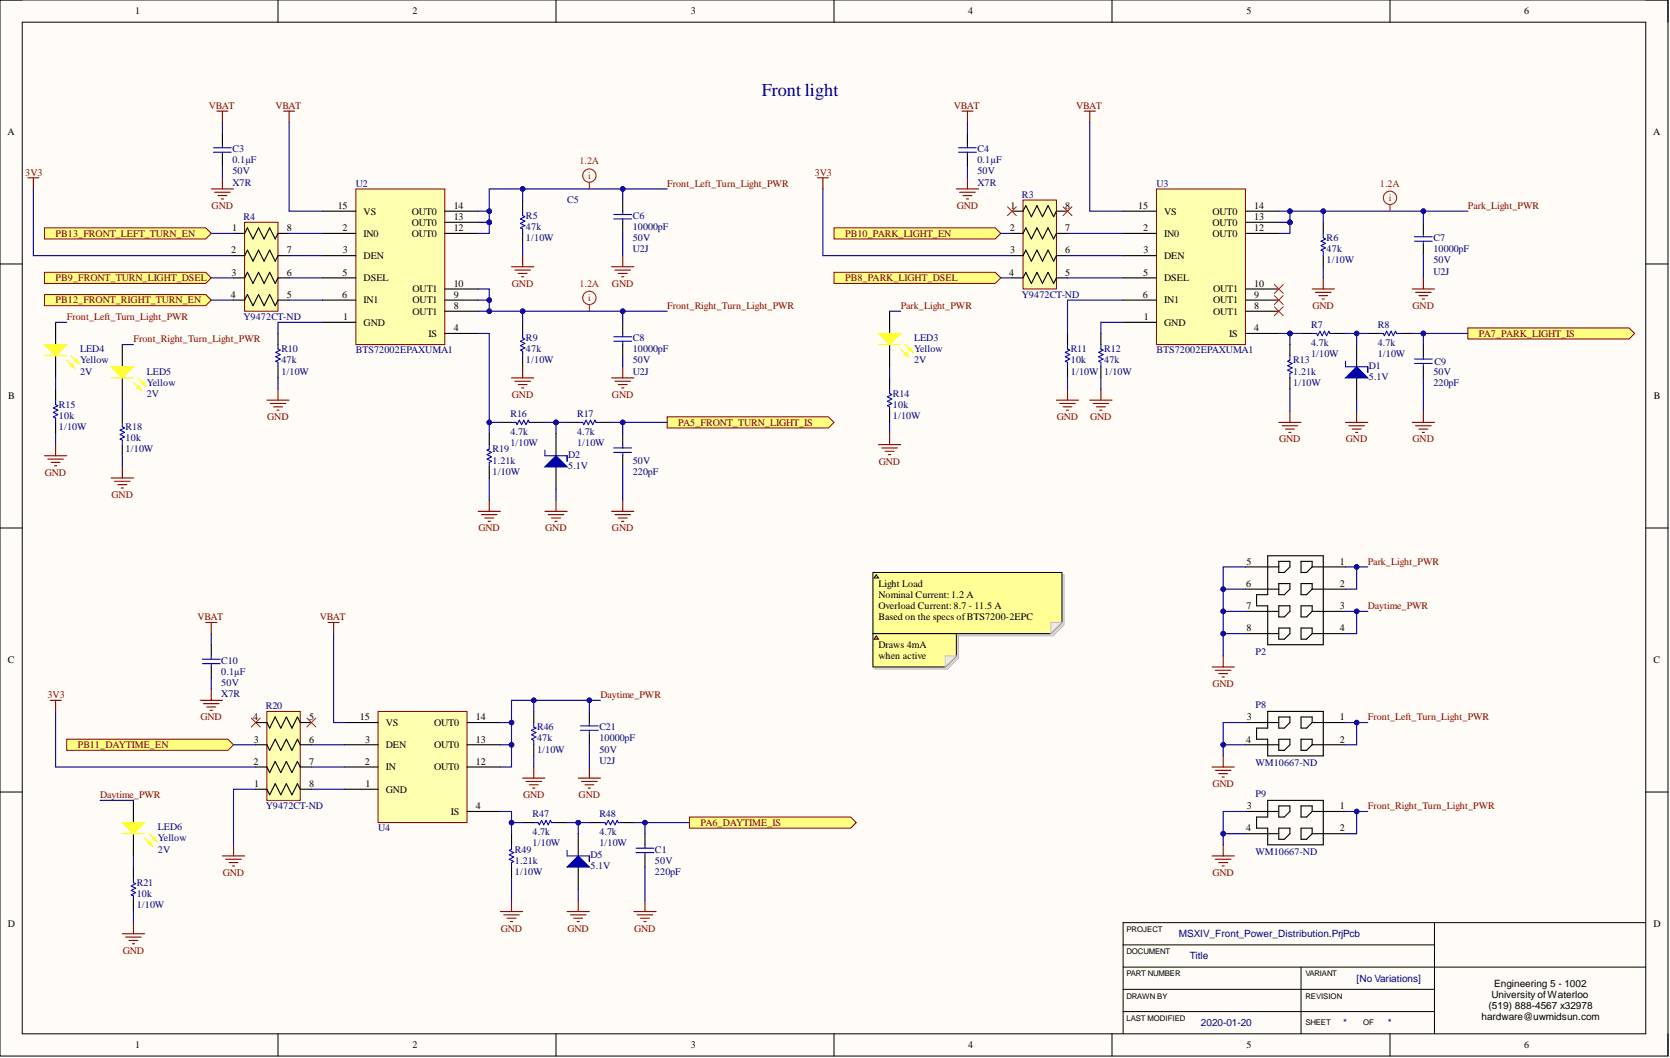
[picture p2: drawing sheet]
<svg xmlns="http://www.w3.org/2000/svg" width="381mm" height="241mm" viewBox="0 0 381 241" stroke-linecap="round" stroke-linejoin="round" font-family="sans-serif">
<defs><g id="words">
<text font-size="4.1" fill="#000080" x="173.8" y="21.9">Front light</text>
<g font-size="2.3">
<text x="30.9" y="3.3">1</text>
<text x="94.1" y="3.3">2</text>
<text x="157.6" y="3.3">3</text>
<text x="220.9" y="3.3">4</text>
<text x="284.4" y="3.3">5</text>
<text x="347.7" y="3.3">6</text>
<text x="1.7" y="30.8">A</text>
<text x="377.2" y="30.8">A</text>
<text x="77" y="47.7">15</text>
<text x="103.5" y="47.7">14</text>
<text x="230.5" y="47.7">1</text>
<text x="243" y="47.7">8</text>
<text x="259.7" y="47.7">15</text>
<text x="286.2" y="47.7">14</text>
<text x="52.9" y="52.7">1</text>
<text x="65.5" y="52.7">8</text>
<text x="78.1" y="52.7">2</text>
<text x="83" y="54">IN0</text>
<text x="83" y="48.9">VS</text>
<text x="94" y="54">OUT0</text>
<text x="94" y="51.5">OUT0</text>
<text x="94" y="48.9">OUT0</text>
<text x="103.5" y="52.7">12</text>
<text x="103.5" y="50.2">13</text>
<text x="230.4" y="52.7">2</text>
<text x="243" y="52.7">7</text>
<text x="260.8" y="52.7">2</text>
<text x="265.6" y="54">IN0</text>
<text x="265.6" y="48.9">VS</text>
<text x="276.6" y="54">OUT0</text>
<text x="276.6" y="51.5">OUT0</text>
<text x="276.6" y="48.9">OUT0</text>
<text x="286.2" y="52.7">12</text>
<text x="286.2" y="50.2">13</text>
<text x="52.8" y="57.8">2</text>
<text x="65.5" y="57.8">7</text>
<text x="78.2" y="57.8">3</text>
<text x="83" y="59.1">DEN</text>
<text x="230.4" y="57.8">3</text>
<text x="243" y="57.8">6</text>
<text x="260.9" y="57.8">3</text>
<text x="265.6" y="59.1">DEN</text>
<text x="52.9" y="62.9">3</text>
<text x="65.5" y="62.9">6</text>
<text x="78.1" y="62.9">5</text>
<text x="83" y="64.1">DSEL</text>
<text x="103.5" y="65.4">10</text>
<text x="230.3" y="62.9">4</text>
<text x="243" y="62.9">5</text>
<text x="260.8" y="62.9">5</text>
<text x="265.6" y="64.1">DSEL</text>
<text x="286.2" y="65.4">10</text>
<text x="52.7" y="67.9">4</text>
<text x="65.5" y="67.9">5</text>
<text x="78.1" y="67.9">6</text>
<text x="83" y="69.2">IN1</text>
<text x="94.1" y="71.7">OUT1</text>
<text x="94.1" y="69.2">OUT1</text>
<text x="94.1" y="66.7">OUT1</text>
<text x="103.5" y="70.5">8</text>
<text x="103.5" y="67.9">9</text>
<text x="260.7" y="67.9">6</text>
<text x="265.6" y="69.2">IN1</text>
<text x="276.8" y="71.7">OUT1</text>
<text x="276.8" y="69.2">OUT1</text>
<text x="276.8" y="66.7">OUT1</text>
<text x="286.2" y="70.5">8</text>
<text x="286.2" y="67.9">9</text>
<text x="78.3" y="73">1</text>
<text x="83" y="74.3">GND</text>
<text x="97.8" y="76.8">IS</text>
<text x="103.5" y="75.5">4</text>
<text x="261" y="73">1</text>
<text x="265.6" y="74.3">GND</text>
<text x="280.4" y="76.8">IS</text>
<text x="286.2" y="75.5">4</text>
<text x="1.9" y="91.1">B</text>
<text x="377.3" y="91.1">B</text>
<text x="284.4" y="128.8">5</text>
<text x="305.7" y="128.8">1</text>
<text x="200.4" y="133.9">Light Load</text>
<text x="200.4" y="136.4">Nominal Current:1.2 A</text>
<text x="284.3" y="133.9">6</text>
<text x="305.7" y="133.9">2</text>
<text x="200.4" y="138.9">Overload Current:8.7 - 11.5 A</text>
<text x="200.4" y="141.5">Based on the specs ofBTS7200-2EPC</text>
<text x="284.4" y="138.9">7</text>
<text x="305.7" y="138.9">3</text>
<text x="200.4" y="147.8">Draws 4mA</text>
<text x="284.4" y="144">8</text>
<text x="305.7" y="144">4</text>
<text x="1.8" y="151.3">C</text>
<text x="200.4" y="150.3">when active</text>
<text x="377.2" y="151.3">C</text>
<text x="57.8" y="164.3">4</text>
<text x="70.5" y="164.3">5</text>
<text x="82.1" y="164.3">15</text>
<text x="88" y="165.6">VS</text>
<text x="99" y="165.6">OUT0</text>
<text x="108.6" y="164.3">14</text>
<text x="284.5" y="164.3">3</text>
<text x="305.7" y="164.3">1</text>
<text x="57.9" y="169.4">3</text>
<text x="70.5" y="169.4">6</text>
<text x="83.3" y="169.4">3</text>
<text x="88" y="170.6">DEN</text>
<text x="99" y="170.6">OUT0</text>
<text x="108.6" y="169.4">13</text>
<text x="284.3" y="169.4">4</text>
<text x="305.7" y="169.4">2</text>
<text x="57.8" y="174.4">2</text>
<text x="58" y="179.5">1</text>
<text x="70.5" y="179.5">8</text>
<text x="70.5" y="174.4">7</text>
<text x="83.2" y="174.4">2</text>
<text x="83.4" y="179.5">1</text>
<text x="88" y="175.7">IN</text>
<text x="99" y="175.7">OUT0</text>
<text x="108.6" y="174.4">12</text>
<text x="88" y="180.8">GND</text>
<text x="102.8" y="185.8">IS</text>
<text x="108.6" y="184.6">4</text>
<text x="284.5" y="184.6">3</text>
<text x="305.7" y="184.6">1</text>
<text x="284.3" y="189.6">4</text>
<text x="305.7" y="189.6">2</text>
<text x="1.8" y="211.5">D</text>
<text x="377.2" y="211.5">D</text>
<text x="340.3" y="227.7">University of Waterloo</text>
<text x="340.9" y="225.1">Engineering 5 - 1002</text>
<text x="338" y="232.7">hardware@uwmidsun.com</text>
<text x="339.6" y="230.2">(519) 888-4567 x32978</text>
<text x="30.9" y="239.1">1</text>
<text x="94.1" y="239.1">2</text>
<text x="157.6" y="239.1">3</text>
<text x="220.9" y="239.1">4</text>
<text x="284.4" y="239.1">5</text>
<text x="347.7" y="239.1">6</text>
</g>
<g font-size="2.3" fill="#800000">
<text x="47.6" y="24.8">VBAT</text>
<text x="62.8" y="24.8">VBAT</text>
<text x="217.6" y="24.8">VBAT</text>
<text x="245.5" y="24.8">VBAT</text>
<text x="5.8" y="40">3V3</text>
<text x="185.9" y="40">3V3</text>
<text x="48.3" y="47.7">GND</text>
<text x="152.2" y="42.6">Front_Left_Turn_Light_PWR</text>
<text x="218.3" y="47.7">GND</text>
<text x="334.9" y="47.7">Park_Light_PWR</text>
<text x="12.7" y="54">PB13_FRONT_LEFT_TURN_EN</text>
<text x="192.8" y="54">PB10_PARK_LIGHT_EN</text>
<text x="12.7" y="64.1">PB9_FRONT_TURN_LIGHT_DSEL</text>
<text x="116.8" y="65.4">GND</text>
<text x="139.6" y="65.4">GND</text>
<text x="192.8" y="64.1">PB8_PARK_LIGHT_DSEL</text>
<text x="12.7" y="69.2">PB12_FRONT_RIGHT_TURN_EN</text>
<text x="152.2" y="70.5">Front_Right_Turn_Light_PWR</text>
<text x="205.5" y="70.5">Park_Light_PWR</text>
<text x="299.4" y="70.5">GND</text>
<text x="322.3" y="70.5">GND</text>
<text x="15.2" y="73">Front_Left_Turn_Light_PWR</text>
<text x="337.4" y="76.8">PA7_PARK_LIGHT_IS</text>
<text x="30.4" y="78.1">Front_Right_Turn_Light_PWR</text>
<text x="61" y="95.8">GND</text>
<text x="116.8" y="90.8">GND</text>
<text x="139.6" y="90.8">GND</text>
<text x="241.1" y="95.8">GND</text>
<text x="248.7" y="95.8">GND</text>
<text x="154.8" y="97.1">PA5_FRONT_TURN_LIGHT_IS</text>
<text x="291.8" y="100.9">GND</text>
<text x="307.1" y="100.9">GND</text>
<text x="322.3" y="100.9">GND</text>
<text x="200.5" y="106">GND</text>
<text x="10.2" y="108.5">GND</text>
<text x="25.5" y="113.6">GND</text>
<text x="109.2" y="121.2">GND</text>
<text x="124.4" y="121.2">GND</text>
<text x="139.6" y="121.2">GND</text>
<text x="312" y="128.8">Park_Light_PWR</text>
<text x="45.1" y="141.5">VBAT</text>
<text x="73" y="141.5">VBAT</text>
<text x="312" y="138.9">Daytime_PWR</text>
<text x="10.8" y="159.2">3V3</text>
<text x="137" y="159.2">Daytime_PWR</text>
<text x="276.6" y="156.7">GND</text>
<text x="45.7" y="164.3">GND</text>
<text x="312" y="164.3">Front_Left_Turn_Light_PWR</text>
<text x="17.8" y="170.6">PB11_DAYTIME_EN</text>
<text x="276.6" y="179.5">GND</text>
<text x="22.8" y="182">Daytime_PWR</text>
<text x="119.3" y="182">GND</text>
<text x="132" y="182">GND</text>
<text x="312" y="184.6">Front_Right_Turn_Light_PWR</text>
<text x="159.8" y="188.4">PA6_DAYTIME_IS</text>
<text x="50.8" y="199.8">GND</text>
<text x="276.6" y="199.8">GND</text>
<text x="114.2" y="212.5">GND</text>
<text x="129.5" y="212.5">GND</text>
<text x="144.7" y="212.5">GND</text>
<text x="28" y="217.5">GND</text>
</g>
<g font-size="2.3" fill="#000080">
<text x="53" y="34.7">C3</text>
<text x="223" y="34.7">C4</text>
<text x="53" y="37.3">0.1µF</text>
<text x="53" y="39.8">50V</text>
<text x="223" y="37.3">0.1µF</text>
<text x="223" y="39.8">50V</text>
<text x="53" y="42.3">X7R</text>
<text x="81.2" y="42.6">U2</text>
<text x="129.4" y="46.4">C5</text>
<text x="223" y="42.3">X7R</text>
<text x="233.1" y="45.1">R3</text>
<text x="263.8" y="42.6">U3</text>
<text x="55.6" y="50.2">R4</text>
<text x="120" y="52.5">47k</text>
<text x="120" y="49.9">R5</text>
<text x="144.4" y="52.5">10000pF</text>
<text x="144.4" y="49.9">C6</text>
<text x="120" y="55">1/10W</text>
<text x="144.4" y="55">50V</text>
<text x="144.4" y="57.5">U2J</text>
<text x="302.7" y="57.5">47k</text>
<text x="302.7" y="55">R6</text>
<text x="327" y="57.5">10000pF</text>
<text x="327" y="55">C7</text>
<text x="302.7" y="60.1">1/10W</text>
<text x="327" y="60.1">50V</text>
<text x="327" y="62.6">U2J</text>
<text x="233.1" y="67.9">Y9472CT-ND</text>
<text x="55.6" y="73">Y9472CT-ND</text>
<text x="120" y="77.8">R9</text>
<text x="144.4" y="77.8">C8</text>
<text x="208.5" y="77.8">LED3</text>
<text x="299.1" y="74.8">R7</text>
<text x="314.3" y="74.8">R8</text>
<text x="18.3" y="82.9">Yellow</text>
<text x="18.3" y="80.4">LED4</text>
<text x="64.2" y="82.9">47k</text>
<text x="64.2" y="80.4">R10</text>
<text x="81.2" y="80.6">BTS72002EPAXUMA1</text>
<text x="120" y="80.4">47k</text>
<text x="120" y="82.9">1/10W</text>
<text x="144.4" y="80.4">10000pF</text>
<text x="144.4" y="82.9">50V</text>
<text x="208.5" y="80.4">Yellow</text>
<text x="208.5" y="82.9">2V</text>
<text x="244.3" y="82.9">10k</text>
<text x="244.3" y="80.4">R11</text>
<text x="251.9" y="82.9">47k</text>
<text x="251.9" y="80.4">R12</text>
<text x="263.8" y="80.6">BTS72002EPAXUMA1</text>
<text x="295" y="82.9">R13</text>
<text x="299.1" y="78.8">4.7k</text>
<text x="299.1" y="81.4">1/10W</text>
<text x="314.3" y="78.8">4.7k</text>
<text x="314.3" y="81.4">1/10W</text>
<text x="327.3" y="83.2">C9</text>
<text x="18.3" y="85.4">2V</text>
<text x="33.5" y="88">Yellow</text>
<text x="33.5" y="85.4">LED5</text>
<text x="64.2" y="85.4">1/10W</text>
<text x="144.4" y="85.4">U2J</text>
<text x="244.3" y="85.4">1/10W</text>
<text x="251.9" y="85.4">1/10W</text>
<text x="295" y="85.4">1.21k</text>
<text x="295" y="88">1/10W</text>
<text x="312.3" y="86.7">5.1V</text>
<text x="312.3" y="84.2">D1</text>
<text x="327" y="85.4">50V</text>
<text x="327" y="88">220pF</text>
<text x="13.4" y="95.6">10k</text>
<text x="13.4" y="93">R15</text>
<text x="33.5" y="90.5">2V</text>
<text x="116.4" y="95.1">R16</text>
<text x="131.7" y="95.1">R17</text>
<text x="203.7" y="93">10k</text>
<text x="203.7" y="95.6">1/10W</text>
<text x="203.7" y="90.5">R14</text>
<text x="13.4" y="98.1">1/10W</text>
<text x="28.7" y="100.6">10k</text>
<text x="28.7" y="98.1">R18</text>
<text x="116.4" y="99.1">4.7k</text>
<text x="116.4" y="101.7">1/10W</text>
<text x="131.7" y="99.1">4.7k</text>
<text x="131.7" y="101.7">1/10W</text>
<text x="28.7" y="103.2">1/10W</text>
<text x="112.4" y="105.7">1.21k</text>
<text x="112.4" y="103.2">R19</text>
<text x="129.6" y="107">5.1V</text>
<text x="129.6" y="104.4">D2</text>
<text x="144.4" y="105.7">50V</text>
<text x="112.4" y="108.3">1/10W</text>
<text x="144.4" y="108.3">220pF</text>
<text x="286.4" y="149.3">P2</text>
<text x="50.5" y="153.9">0.1µF</text>
<text x="50.5" y="151.4">C10</text>
<text x="50.5" y="156.4">50V</text>
<text x="50.5" y="159">X7R</text>
<text x="60.6" y="161.7">R20</text>
<text x="286.4" y="161.5">P8</text>
<text x="122.5" y="166.6">R46</text>
<text x="136.7" y="166.6">C21</text>
<text x="122.5" y="169.1">47k</text>
<text x="122.5" y="171.6">1/10W</text>
<text x="136.7" y="169.1">10000pF</text>
<text x="136.7" y="171.6">50V</text>
<text x="136.7" y="174.2">U2J</text>
<text x="286.4" y="174.7">WM10667-ND</text>
<text x="60.6" y="184.6">Y9472CT-ND</text>
<text x="286.4" y="181.8">P9</text>
<text x="36" y="191.9">Yellow</text>
<text x="36" y="189.4">LED6</text>
<text x="86.3" y="189.6">U4</text>
<text x="121.5" y="190.4">4.7k</text>
<text x="121.5" y="186.3">R47</text>
<text x="136.7" y="190.4">4.7k</text>
<text x="136.7" y="186.3">R48</text>
<text x="36" y="194.5">2V</text>
<text x="117.5" y="197">1.21k</text>
<text x="117.5" y="194.5">R49</text>
<text x="121.5" y="192.9">1/10W</text>
<text x="134.7" y="195.7">D5</text>
<text x="136.7" y="192.9">1/10W</text>
<text x="149.4" y="197">50V</text>
<text x="149.4" y="194.5">C1</text>
<text x="286.4" y="195">WM10667-ND</text>
<text x="31.2" y="202.1">R21</text>
<text x="117.5" y="199.5">1/10W</text>
<text x="134.7" y="198.3">5.1V</text>
<text x="149.4" y="199.5">220pF</text>
<text x="31.2" y="204.6">10k</text>
<text x="31.2" y="207.1">1/10W</text>
<text x="268.9" y="213.7">MSXIV_Front_Power_Distribution.PrjPcb</text>
<text x="271.5" y="218.8">Title</text>
<text x="309.5" y="223.9">[No Variations]</text>
<text x="274" y="234">2020-01-20</text>
<text x="306.5" y="234">*</text>
<text x="316.6" y="234">*</text>
</g>
<g font-size="2.3" fill="#f00">
<text x="132.2" y="37.5">1.2A</text>
<text x="134.2" y="40.8">i</text>
<text x="314.8" y="42.6">1.2A</text>
<text x="316.9" y="45.9">i</text>
<text x="132.2" y="65.4">1.2A</text>
<text x="134.2" y="68.7">i</text>
</g>
<g font-size="1.8">
<text x="257" y="212.5">PROJECT</text>
<text x="257" y="217.6">DOCUMENT</text>
<text x="257" y="227.8">DRAWN BY</text>
<text x="257" y="222.7">PART NUMBER</text>
<text x="297.8" y="227.8">REVISION</text>
<text x="297.8" y="222.7">VARIANT</text>
<text x="257" y="232.8">LAST MODIFIED</text>
<text x="297.8" y="233.8">SHEET</text>
<text x="311" y="233.8">OF</text>
</g>
</g></defs>
<path d="M0 0h380.5v240.9h-380.5z" fill-rule="evenodd" fill="#fffcf8"/>
<path d="M0 0h380.5v240.9h-380.5z" fill="none" stroke="#000" stroke-width=".23"/>
<path d="M5.1 5.1h370.4v230.7h-370.4z" fill-rule="evenodd" fill="#fffcf8"/>
<g fill="none" stroke="#000" stroke-width=".23">
<path d="M0 0h5.1M63.4 0v5.1M126.8 0v5.1M190.3 0v5.1M253.7 0v5.1M317.1 0v5.1M375.5 0h5v5.1M5.1 5.1h370.4v230.7h-370.4zM0 60.2h5.1M375.5 60.2h5M0 120.4h5.1M375.5 120.4h5"/>
<path d="M0 180.6h5.1M375.5 180.6h5M256.2 215.5h71.1M327.3 210.4v25.4M375.5 210.4h-119.3v25.4M63.4 235.8v5.1M126.8 235.8v5.1M190.3 235.8v5.1M253.7 235.8v5.1M256.2 230.7h71.1M256.2 220.6h119.3M256.2 225.6h71.1"/>
<path d="M296.8 220.6v15.2M317.1 235.8v5.1M380.5 235.8v5.1"/>
</g>
<g fill="none" stroke="#00f" stroke-width=".25">
<path d="M48.7 34.7h4.1M48.7 33.7h4.1M50.7 33v.7M50.7 34.7v.8M119.2 48.2v1l.5 .2-1 .5 1 .5-1 .6 1 .5-1 .5 .5 .2v1M140 49.9h4.1M140 48.9h4.1M142.1 48.2v.7M142.1 49.9v.8M63.4 78.6v1l.5 .3-1 .5 1 .5-1 .5 1 .5-1 .5 .5 .2v1.1M119.2 76.1v1l.5 .2-1 .5 1 .5-1 .5 1 .5-1 .6 .5 .2v1M140 77.8h4.1"/>
<path d="M140 76.8h4.1M142.1 76.1v.7M142.1 77.8v.8M116.7 96.3h1l.3 .5 .5-1 .5 1 .5-1 .5 1 .5-1 .3 .5h1M131.9 96.3h1l.3 .5 .5-1 .5 1 .5-1 .5 1 .5-1 .3 .5h1M111.6 101.4v1l-.5 .3 1 .5-1 .5 1 .5-1 .5 1 .5-.5 .3v1M140 103.2h4.1M140 102.2h4.1M142.1 101.4v.8M142.1 103.2v.7"/>
</g>
<g fill="none" stroke="#000" stroke-width=".25">
<path d="M50.7 30.4v2.6M50.7 35.5v2.5M119.2 45.6v2.6M119.2 53.2v2.6M142.1 45.6v2.6M142.1 50.7v2.5M63.4 76.1v2.5M119.2 73.5v2.6M142.1 73.5v2.6M142.1 78.6v2.5M63.4 83.7v2.5M111.6 98.9v2.5"/>
<path d="M114.2 96.3h2.5M119.2 81.1v2.6M121.8 96.3h2.5M129.4 96.3h2.5M137 96.3h2.5M142.1 98.9v2.5M111.6 106.5v2.5M142.1 103.9v2.6"/>
</g>
<g fill="none" stroke="#800000" stroke-width=".25">
<path d="M49.5 25.3h2.5M50.7 25.3v2.6M64.7 25.3h2.5M66 25.3v2.6M6.3 40.6h2.6M7.6 40.6v2.5M48.2 43.1h5.1M49 43.9h3.5M49.7 44.6h2.1M50.5 45.4h.5M50.7 40.6v2.5M119.2 58.3v2.5"/>
<path d="M142.1 58.3v2.5M116.7 60.8h5.1M117.5 61.6h3.5M118.2 62.4h2.1M119 63.1h.5M139.5 60.8h5.1M140.3 61.6h3.5M141.1 62.4h2M141.8 63.1h.5M60.9 91.3h5.1M61.6 92h3.6M62.4 92.8h2"/>
<path d="M63.2 93.5h.5M63.4 88.7v2.6M116.7 86.2h5.1M117.5 87h3.5M118.2 87.7h2.1M119 88.5h.5M119.2 83.7v2.5M139.5 86.2h5.1M140.3 87h3.5M141.1 87.7h2M141.8 88.5h.5M142.1 83.7v2.5"/>
<path d="M109.1 116.6h5.1M109.8 117.4h3.6M110.6 118.1h2M111.4 118.9h.5M111.6 114.1v2.5M124.3 116.6h5.1M125.1 117.4h3.5M125.8 118.1h2.1M126.6 118.9h.5M126.8 114.1v2.5M139.5 116.6h5.1M140.3 117.4h3.5"/>
<path d="M141.1 118.1h2M141.8 118.9h.5M142.1 114.1v2.5"/>
</g>
<g fill="none" stroke="#f00" stroke-width=".25">
<path d="M134.5 41.6v1.5M134.5 69.5v1.5"/>
<circle cx="134.5" cy="40.1" r="1.52"/>
<circle cx="134.5" cy="67.9" r="1.52"/>
</g>
<path d="M55.8 50.7h7.6v20.3h-7.6z" fill-rule="evenodd" fill="#ffffb0"/>
<path d="M55.8 50.7h7.6v20.3h-7.6z" fill="none" stroke="#800000" stroke-width=".23"/>
<path d="M53.3 53.2h2.5l.6-1.2 1.3 2.5 1.3-2.5 1.3 2.5 1.2-2.5 1.3 2.5 .6-1.3h2.6M53.3 58.3h2.5l.6-1.3 1.3 2.6 1.3-2.6 1.3 2.6 1.2-2.6 1.3 2.6 .6-1.3h2.6M12.7 73.5v5.1M53.3 63.4h2.5l.6-1.3 1.3 2.5 1.3-2.5 1.3 2.5 1.2-2.5 1.3 2.5 .6-1.2h2.6M53.3 68.4h2.5l.6-1.2 1.3 2.5 1.3-2.5 1.3 2.5 1.2-2.5 1.3 2.5 .6-1.3h2.6M12.7 81.1v5.1M12.7 88.7v2.6M12.7 96.3v2.6" fill="none" stroke="#000" stroke-width=".25"/>
<path d="M12.7 91.3v1l.5 .2-1 .5 1 .5-1 .6 1 .5-1 .5 .5 .2v1" fill="none" stroke="#00f" stroke-width=".25"/>
<path d="M10.1 78.6h5.1l-2.5 2.5z" fill="#ff0"/>
<path d="M10.1 78.6h5.1l-2.5 2.5zM15.2 82.1l1.8 1.8M16.2 81.1l1.8 1.8" fill="none" stroke="#ff0" stroke-width=".25"/>
<path d="M16 83.4l.5-.5 .5 1z" fill="#ff0"/>
<path d="M16 83.4l.5-.5 .5 1z" fill="none" stroke="#ff0" stroke-width=".25"/>
<path d="M17 82.4l.5-.5 .5 1z" fill="#ff0"/>
<path d="M10.1 81.1h5.1M17 82.4l.5-.5 .5 1z" fill="none" stroke="#ff0" stroke-width=".25"/>
<path d="M27.9 96.3v1.1l.5 .2-1 .5 1 .5-1 .5 1 .5-1 .5 .5 .3v1" fill="none" stroke="#00f" stroke-width=".25"/>
<path d="M27.9 78.6v5.1M27.9 86.2v5.1M27.9 93.8v2.5M27.9 101.4v2.5" fill="none" stroke="#000" stroke-width=".25"/>
<path d="M25.4 83.7h5l-2.5 2.5z" fill="#ff0"/>
<path d="M25.4 83.7h5l-2.5 2.5zM30.4 87.2l1.8 1.8M31.5 86.2l1.7 1.8" fill="none" stroke="#ff0" stroke-width=".25"/>
<path d="M31.2 88.5l.5-.5 .5 1z" fill="#ff0"/>
<path d="M31.2 88.5l.5-.5 .5 1z" fill="none" stroke="#ff0" stroke-width=".25"/>
<path d="M32.2 87.5l.5-.5 .5 1z" fill="#ff0"/>
<path d="M25.4 86.2h5M32.2 87.5l.5-.5 .5 1z" fill="none" stroke="#ff0" stroke-width=".25"/>
<path d="M81.2 43.1h20.3v35.5h-20.3z" fill-rule="evenodd" fill="#ffffb0"/>
<path d="M81.2 43.1h20.3v35.5h-20.3z" fill="none" stroke="#800000" stroke-width=".23"/>
<g fill="none" stroke="#000" stroke-width=".25">
<path d="M220.7 30.4v2.6M220.7 35.5v2.5M73.6 53.2h7.6M73.6 48.2h7.6M73.6 58.3h7.6M101.5 53.2h7.6M101.5 50.7h7.6M101.5 48.2h7.6M301.9 50.7v2.5M301.9 58.3v2.5M324.7 50.7v2.5M324.7 55.8v2.5"/>
<path d="M73.6 73.5h7.6M73.6 68.4h7.6M73.6 63.4h7.6M101.5 71h7.6M101.5 68.4h7.6M101.5 65.9h7.6M101.5 76.1h7.6M251.2 76.1v2.5M294.3 78.6v2.5M296.8 76.1h2.6M304.4 76.1h2.6M312 76.1h2.6"/>
<path d="M319.7 76.1h2.5M324.7 78.6v2.5M251.2 83.7v2.5M294.3 86.2v2.5M324.7 83.7v2.5"/>
</g>
<g fill="none" stroke="#00f" stroke-width=".25">
<path d="M218.7 34.7h4M218.7 33.7h4M220.7 33v.7M220.7 34.7v.8M301.9 53.2v1l.5 .3-1 .5 1 .5-1 .5 1 .5-1 .5 .5 .3v1M322.7 55h4.1M322.7 54h4.1M324.7 53.2v.8M324.7 55v.8M251.2 78.6v1l.5 .3-1 .5 1 .5-1 .5 1 .5-1 .5 .5 .2v1.1M299.4 76.1h1l.2 .5 .5-1.1 .5 1.1 .6-1.1 .5 1.1 .5-1.1 .2 .6h1M314.6 76.1h1l.3 .5 .5-1.1 .5 1.1 .5-1.1 .5 1.1 .5-1.1 .2 .6h1.1"/>
<path d="M294.3 81.1v1l-.5 .3 1 .5-1 .5 1 .5-1 .5 1 .5-.5 .3v1M322.7 82.9h4.1M322.7 81.9h4.1M324.7 81.1v.8M324.7 82.9v.8"/>
</g>
<g fill="none" stroke="#800000" stroke-width=".25">
<path d="M219.4 25.3h2.6M220.7 25.3v2.6M247.4 25.3h2.5M248.6 25.3v2.6M186.5 40.6h2.5M187.7 40.6v2.5M218.2 43.1h5.1M218.9 43.9h3.6M219.7 44.6h2M220.5 45.4h.5M220.7 40.6v2.5M299.4 65.9h5"/>
<path d="M300.1 66.7h3.6M300.9 67.4h2M301.6 68.2h.6M301.9 63.4v2.5M322.2 65.9h5.1M323 66.7h3.5M323.7 67.4h2M324.5 68.2h.5M324.7 63.4v2.5M248.6 91.3h5.1M249.4 92h3.5M250.1 92.8h2.1"/>
<path d="M250.9 93.5h.5M251.2 88.7v2.6M291.7 96.3h5.1M292.5 97.1h3.6M293.3 97.9h2M294 98.6h.5M294.3 93.8v2.5M307 96.3h5M307.7 97.1h3.6M308.5 97.9h2M309.3 98.6h.5M309.5 93.8v2.5"/>
<path d="M322.2 96.3h5.1M323 97.1h3.5M323.7 97.9h2M324.5 98.6h.5M324.7 93.8v2.5"/>
</g>
<g fill="none" stroke="#f00" stroke-width=".25">
<path d="M317.1 46.6v1.6"/>
<circle cx="317.1" cy="45.1" r="1.52"/>
</g>
<path d="M233.4 45.6h7.6v20.3h-7.6z" fill-rule="evenodd" fill="#ffffb0"/>
<path d="M233.4 45.6h7.6v20.3h-7.6z" fill="none" stroke="#800000" stroke-width=".23"/>
<path d="M230.9 48.2h2.5l.6-1.3 1.3 2.5 1.3-2.5 1.2 2.5 1.3-2.5 1.3 2.5 .6-1.2h2.5M230.9 53.2h2.5l.6-1.2 1.3 2.5 1.3-2.5 1.2 2.5 1.3-2.5 1.3 2.5 .6-1.3h2.5M230.9 58.3h2.5l.6-1.3 1.3 2.6 1.3-2.6 1.2 2.6 1.3-2.6 1.3 2.6 .6-1.3h2.5M230.9 63.4h2.5l.6-1.3 1.3 2.5 1.3-2.5 1.2 2.5 1.3-2.5 1.3 2.5 .6-1.2h2.5M203 86.2v2.5M203 93.8v2.5" fill="none" stroke="#000" stroke-width=".25"/>
<path d="M203 88.7v1l.5 .3-1.1 .5 1.1 .5-1.1 .5 1.1 .5-1.1 .5 .6 .3v1" fill="none" stroke="#00f" stroke-width=".25"/>
<path d="M263.8 43.1h20.3v35.5h-20.3z" fill-rule="evenodd" fill="#ffffb0"/>
<path d="M263.8 43.1h20.3v35.5h-20.3z" fill="none" stroke="#800000" stroke-width=".23"/>
<g fill="none" stroke="#000" stroke-width=".25">
<path d="M256.2 53.2h7.6M256.2 48.2h7.6M256.2 58.3h7.6M284.1 53.2h7.6M284.1 50.7h7.6M284.1 48.2h7.6M203 71v5.1M203 78.6v5.1M256.2 73.5h7.6M256.2 68.4h7.6M256.2 63.4h7.6M284.1 71h7.6"/>
<path d="M284.1 68.4h7.6M284.1 65.9h7.6M284.1 76.1h7.6"/>
</g>
<path d="M200.4 76.1h5.1l-2.5 2.5z" fill="#ff0"/>
<path d="M200.4 76.1h5.1l-2.5 2.5zM205.5 79.6l1.8 1.8M206.5 78.6l1.8 1.8" fill="none" stroke="#ff0" stroke-width=".25"/>
<path d="M206.3 80.9l.5-.5 .5 1z" fill="#ff0"/>
<path d="M206.3 80.9l.5-.5 .5 1z" fill="none" stroke="#ff0" stroke-width=".25"/>
<path d="M207.3 79.9l.5-.6 .5 1.1z" fill="#ff0"/>
<path d="M200.4 78.6h5.1M207.3 79.9l.5-.6 .5 1.1z" fill="none" stroke="#ff0" stroke-width=".25"/>
<g fill="none" stroke="#800000" stroke-width=".25">
<path d="M11.4 159.7h2.6M12.7 159.7v2.6M45.7 159.7h5M46.9 142h2.6M48.2 142v2.5M48.2 157.2v2.5M46.4 160.5h3.6M47.2 161.2h2M47.9 162h.6M50.7 195.2h5.1M51.5 196h3.6M52.3 196.7h2"/>
<path d="M53 197.5h.5M53.3 192.7v2.5"/>
</g>
<path d="M46.2 151.4h4M46.2 150.3h4M48.2 149.6v.7M48.2 151.4v.7" fill="none" stroke="#00f" stroke-width=".25"/>
<path d="M48.2 147v2.6M48.2 152.1v2.6" fill="none" stroke="#000" stroke-width=".25"/>
<path d="M57.3 163.8l2.1 2M59.4 163.8l-2.1 2" fill="none" stroke="#f00" stroke-width=".23"/>
<path d="M60.9 162.3h7.6v20.2h-7.6z" fill-rule="evenodd" fill="#ffffb0"/>
<path d="M60.9 162.3h7.6v20.2h-7.6z" fill="none" stroke="#800000" stroke-width=".23"/>
<path d="M58.3 174.9h2.6l.6 1.3 1.3-2.5 1.3 2.5 1.2-2.5 1.3 2.5 1.3-2.5 .6 1.2h2.5M58.3 169.9h2.6l.6 1.2 1.3-2.5 1.3 2.5 1.2-2.5 1.3 2.5 1.3-2.5 .6 1.3h2.5M58.3 164.8h2.6l.6 1.3 1.3-2.6 1.3 2.6 1.2-2.6 1.3 2.6 1.3-2.6 .6 1.3h2.5M30.4 182.5v5.1M30.4 190.1v5.1M30.4 197.8v2.5M58.3 180h2.6l.6 1.3 1.3-2.6 1.3 2.6 1.2-2.6 1.3 2.6 1.3-2.6 .6 1.3h2.5M30.4 205.4v2.5" fill="none" stroke="#000" stroke-width=".25"/>
<path d="M74.8 142h2.6M76.1 142v2.5" fill="none" stroke="#800000" stroke-width=".25"/>
<path d="M30.4 200.3v1l.6 .3-1.1 .5 1.1 .5-1.1 .5 1.1 .5-1.1 .5 .5 .2v1.1" fill="none" stroke="#00f" stroke-width=".25"/>
<path d="M27.9 187.6h5.1l-2.6 2.5z" fill="#ff0"/>
<path d="M27.9 187.6h5.1l-2.6 2.5zM33 191.2l1.8 1.7M34 190.1l1.8 1.8" fill="none" stroke="#ff0" stroke-width=".25"/>
<path d="M33.7 192.4l.5-.5 .6 1z" fill="#ff0"/>
<path d="M33.7 192.4l.5-.5 .6 1z" fill="none" stroke="#ff0" stroke-width=".25"/>
<path d="M34.8 191.4l.5-.5 .5 1z" fill="#ff0"/>
<path d="M27.9 190.1h5.1M34.8 191.4l.5-.5 .5 1z" fill="none" stroke="#ff0" stroke-width=".25"/>
<path d="M229.8 47.1l2.1 2.1M231.9 47.1l-2.1 2.1M242.5 47.1l2.1 2.1M244.6 47.1l-2.1 2.1M290.7 64.9l2.1 2M290.7 67.4l2.1 2.1M290.7 70l2.1 2M292.8 64.9l-2.1 2M292.8 67.4l-2.1 2.1M292.8 70l-2.1 2" fill="none" stroke="#f00" stroke-width=".23"/>
<path d="M243.5 78.6v1l.6 .3-1.1 .5 1.1 .5-1.1 .5 1.1 .5-1.1 .5 .5 .2v1.1" fill="none" stroke="#00f" stroke-width=".25"/>
<g fill="none" stroke="#000" stroke-width=".25">
<path d="M243.5 76.1v2.5M243.5 83.7v2.5M284.1 129.3h7.6M284.1 134.4h7.6M284.1 139.4h7.6M289.2 126.8h12.7v20.2h-12.7v-8.8h-2.5v-2.6h2.5zM291.7 133.1h2.6v1.3l-1.3 1.2h-1.3zM291.7 138.2h2.6v1.2l-1.3 1.3h-1.3zM291.7 128h2.6v1.3l-1.3 1.3h-1.3zM296.8 133.1h2.6v1.3l-1.3 1.2h-1.3zM296.8 138.2h2.6v1.2l-1.3 1.3h-1.3zM296.8 128h2.6v1.3l-1.3 1.3h-1.3z"/>
<path d="M299.4 129.3h7.6M299.4 134.4h7.6M299.4 139.4h7.6M284.1 144.5h7.6M291.7 143.2h2.6v1.3l-1.3 1.3h-1.3zM296.8 143.2h2.6v1.3l-1.3 1.3h-1.3zM299.4 144.5h7.6"/>
</g>
<path d="M241 91.3h5.1M241.8 92h3.5M242.5 92.8h2.1M243.3 93.5h.5M243.5 88.7v2.6M276.5 152.1h5.1M277.3 152.9h3.5M278 153.6h2.1M278.8 154.4h.5M279.1 149.6v2.5" fill="none" stroke="#800000" stroke-width=".25"/>
<path d="M190.3 52h36.8l1.2 1.2-1.2 1.3h-36.8z" fill-rule="evenodd" fill="#ffff80"/>
<path d="M190.3 52h36.8l1.2 1.2-1.2 1.3h-36.8z" fill="none" stroke="#800000" stroke-width=".23"/>
<path d="M15.2 168.6h36.8l1.3 1.3-1.3 1.2h-36.8z" fill-rule="evenodd" fill="#ffff80"/>
<path d="M15.2 168.6h36.8l1.3 1.3-1.3 1.2h-36.8z" fill="none" stroke="#800000" stroke-width=".23"/>
<path d="M10.1 67.2h36.8l1.3 1.2-1.3 1.3h-36.8z" fill-rule="evenodd" fill="#ffff80"/>
<path d="M10.1 67.2h36.8l1.3 1.2-1.3 1.3h-36.8z" fill="none" stroke="#800000" stroke-width=".23"/>
<path d="M10.1 52h36.8l1.3 1.2-1.3 1.3h-36.8z" fill-rule="evenodd" fill="#ffff80"/>
<path d="M10.1 52h36.8l1.3 1.2-1.3 1.3h-36.8z" fill="none" stroke="#800000" stroke-width=".23"/>
<path d="M10.1 62.1h36.8l1.3 1.3-1.3 1.2h-36.8z" fill-rule="evenodd" fill="#ffff80"/>
<path d="M10.1 62.1h36.8l1.3 1.3-1.3 1.2h-36.8z" fill="none" stroke="#800000" stroke-width=".23"/>
<path d="M190.3 62.1h36.8l1.2 1.3-1.2 1.2h-36.8z" fill-rule="evenodd" fill="#ffff80"/>
<path d="M190.3 62.1h36.8l1.2 1.3-1.2 1.2h-36.8z" fill="none" stroke="#800000" stroke-width=".23"/>
<path d="M152.2 95.1h36.8l1.3 1.2-1.3 1.3h-36.8z" fill-rule="evenodd" fill="#ffff80"/>
<path d="M152.2 95.1h36.8l1.3 1.2-1.3 1.3h-36.8z" fill="none" stroke="#800000" stroke-width=".23"/>
<path d="M334.9 74.8h36.8l1.2 1.3-1.2 1.2h-36.8z" fill-rule="evenodd" fill="#ffff80"/>
<path d="M334.9 74.8h36.8l1.2 1.3-1.2 1.2h-36.8z" fill="none" stroke="#800000" stroke-width=".23"/>
<path d="M157.3 186.3h36.8l1.2 1.3-1.2 1.3h-36.8z" fill-rule="evenodd" fill="#ffff80"/>
<path d="M157.3 186.3h36.8l1.2 1.3-1.2 1.3h-36.8z" fill="none" stroke="#800000" stroke-width=".23"/>
<path d="M132.4 166.6h4.1M132.4 165.6h4.1M134.5 164.8v.8M134.5 166.6v.7" fill="none" stroke="#00f" stroke-width=".25"/>
<g fill="none" stroke="#000" stroke-width=".25">
<path d="M126.8 98.9v5M126.8 106.5v5M134.5 162.3v2.5M134.5 167.3v2.6M284.1 164.8h7.6M284.1 169.9h7.6M289.2 162.3h12.7v10.1h-12.7v-3.8h-2.5v-2.5h2.5zM291.7 163.5h2.6v1.3l-1.3 1.3h-1.3zM291.7 168.6h2.6v1.3l-1.3 1.2h-1.3zM296.8 163.5h2.6v1.3l-1.3 1.3h-1.3zM296.8 168.6h2.6v1.3l-1.3 1.2h-1.3zM299.4 164.8h7.6"/>
<path d="M299.4 169.9h7.6M284.1 185.1h7.6M284.1 190.1h7.6M289.2 182.5h12.7v10.2h-12.7v-3.8h-2.5v-2.6h2.5zM291.7 183.8h2.6v1.3l-1.3 1.2h-1.3zM291.7 188.9h2.6v1.2l-1.3 1.3h-1.3zM296.8 183.8h2.6v1.3l-1.3 1.2h-1.3zM296.8 188.9h2.6v1.2l-1.3 1.3h-1.3zM299.4 185.1h7.6M299.4 190.1h7.6"/>
</g>
<g fill="none" stroke="#800000" stroke-width=".25">
<path d="M131.9 177.5h5.1M132.7 178.2h3.5M133.4 179h2.1M134.2 179.8h.5M134.5 174.9v2.6M276.5 174.9h5.1M277.3 175.7h3.5M278 176.5h2.1M278.8 177.2h.5M279.1 172.4v2.5M276.5 195.2h5.1M277.3 196h3.5"/>
<path d="M278 196.7h2.1M278.8 197.5h.5M279.1 192.7v2.5"/>
</g>
<path d="M124.3 106.5l2.5-2.6 2.6 2.6z" fill="#00f"/>
<path d="M124.3 106.5l2.5-2.6 2.6 2.6zM124.3 102.7v1.2h5.1v1.3" fill="none" stroke="#00f" stroke-width=".25"/>
<path d="M309.5 78.6v5.1M309.5 86.2v5.1M129.4 103.9v1.3" fill="none" stroke="#000" stroke-width=".25"/>
<path d="M307 86.2l2.5-2.5 2.5 2.5z" fill="#00f"/>
<path d="M307 86.2l2.5-2.5 2.5 2.5zM307 82.4v1.3h5v1.2M121.8 164.8v1l.5 .3-1 .5 1 .5-1 .5 1 .5-1 .5 .5 .2v1.1" fill="none" stroke="#00f" stroke-width=".25"/>
<path d="M312 83.7v1.2M121.8 162.3v2.5M121.8 169.9v2.5" fill="none" stroke="#000" stroke-width=".25"/>
<path d="M119.2 177.5h5.1M120 178.2h3.5M120.8 179h2M121.5 179.8h.5M121.8 174.9v2.6" fill="none" stroke="#800000" stroke-width=".25"/>
<path d="M86.3 162.3h20.3v25.3h-20.3z" fill-rule="evenodd" fill="#ffffb0"/>
<path d="M86.3 162.3h20.3v25.3h-20.3z" fill="none" stroke="#800000" stroke-width=".23"/>
<g fill="none" stroke="#000" stroke-width=".25">
<path d="M78.6 174.9h7.7M78.6 169.9h7.7M78.6 164.8h7.7M106.6 174.9h7.6M106.6 169.9h7.6M106.6 164.8h7.6M78.6 180h7.7M106.6 185.1h7.6M116.7 190.1v2.6M116.7 197.8v2.5M119.2 187.6h2.6M126.8 187.6h2.6"/>
<path d="M131.9 190.1v5.1M131.9 197.8v5M134.5 187.6h2.5M142.1 187.6h2.5M147.1 190.1v2.6M147.1 195.2v2.6"/>
</g>
<path d="M70 163.8l2 2M72 163.8l-2 2" fill="none" stroke="#f00" stroke-width=".23"/>
<g fill="none" stroke="#800000" stroke-width=".25">
<path d="M114.2 207.9h5M114.9 208.7h3.6M115.7 209.4h2M116.4 210.2h.6M116.7 205.4v2.5M129.4 207.9h5.1M130.1 208.7h3.6M130.9 209.4h2M131.7 210.2h.5M131.9 205.4v2.5M144.6 207.9h5.1M145.4 208.7h3.5"/>
<path d="M146.1 209.4h2.1M146.9 210.2h.5M147.1 205.4v2.5"/>
</g>
<path d="M116.7 192.7v1l-.5 .2 1 .6-1 .5 1 .5-1 .5 1 .5-.5 .2v1.1M121.8 187.6h1l.2 .5 .5-1 .6 1 .5-1 .5 1 .5-1 .2 .5h1M137 187.6h1l.3 .5 .5-1 .5 1 .5-1 .5 1 .5-1 .3 .5h1M145.1 194.5h4.1M145.1 193.4h4.1M147.1 192.7v.7M147.1 194.5v.7" fill="none" stroke="#00f" stroke-width=".25"/>
<path d="M129.4 197.8l2.5-2.6 2.6 2.6z" fill="#00f"/>
<path d="M129.4 197.8l2.5-2.6 2.6 2.6zM129.4 193.9v1.3h5.1v1.3" fill="none" stroke="#00f" stroke-width=".25"/>
<path d="M134.5 195.2v1.3" fill="none" stroke="#000" stroke-width=".25"/>
<path d="M50.7 27.9v2.5M50.7 38v2.6M66 27.9v20.3h7.6M111.6 50.7v2.5h-2.5M142.1 53.2v5.1M63.4 86.2v2.5M142.1 81.1v2.6M111.6 109v5.1M142.1 106.5v7.6" fill="none" stroke="#000080" stroke-width=".25"/>
<circle cx="111.6" cy="50.7" r=".51" fill="#000080"/>
<circle cx="111.6" cy="50.7" r=".51" fill="none" stroke="#000080" stroke-width=".23"/>
<path d="M7.6 43.1v15.2h45.7M48.2 53.2h5.1M66 58.3h7.6M66 53.2h7.6M109.1 50.7h2.5M119.2 55.8v2.5M48.2 63.4h5.1M48.2 68.4h5.1M66 63.4h7.6M66 68.4h7.6M126.8 111.5v2.6" fill="none" stroke="#000080" stroke-width=".25"/>
<circle cx="111.6" cy="50.7" r=".51" fill="#000080"/>
<circle cx="111.6" cy="50.7" r=".51" fill="none" stroke="#000080" stroke-width=".23"/>
<path d="M109.1 68.4h2.5" fill="none" stroke="#000080" stroke-width=".25"/>
<circle cx="111.6" cy="68.4" r=".51" fill="#000080"/>
<circle cx="111.6" cy="68.4" r=".51" fill="none" stroke="#000080" stroke-width=".23"/>
<path d="M111.6 48.2v2.5" fill="none" stroke="#000080" stroke-width=".25"/>
<circle cx="111.6" cy="50.7" r=".51" fill="#000080"/>
<circle cx="111.6" cy="50.7" r=".51" fill="none" stroke="#000080" stroke-width=".23"/>
<circle cx="111.6" cy="48.2" r=".51" fill="#000080"/>
<circle cx="111.6" cy="48.2" r=".51" fill="none" stroke="#000080" stroke-width=".23"/>
<path d="M109.1 71h2.5" fill="none" stroke="#000080" stroke-width=".25"/>
<circle cx="111.6" cy="71" r=".51" fill="#000080"/>
<circle cx="111.6" cy="71" r=".51" fill="none" stroke="#000080" stroke-width=".23"/>
<path d="M126.8 96.3v2.6" fill="none" stroke="#000080" stroke-width=".25"/>
<circle cx="126.8" cy="96.3" r=".51" fill="#000080"/>
<circle cx="126.8" cy="96.3" r=".51" fill="none" stroke="#000080" stroke-width=".23"/>
<path d="M119.2 71v2.5" fill="none" stroke="#000080" stroke-width=".25"/>
<circle cx="119.2" cy="71" r=".51" fill="#000080"/>
<circle cx="119.2" cy="71" r=".51" fill="none" stroke="#000080" stroke-width=".23"/>
<path d="M142.1 71v2.5" fill="none" stroke="#000080" stroke-width=".25"/>
<circle cx="142.1" cy="71" r=".51" fill="#000080"/>
<circle cx="142.1" cy="71" r=".51" fill="none" stroke="#000080" stroke-width=".23"/>
<path d="M119.2 43.1v2.5" fill="none" stroke="#000080" stroke-width=".25"/>
<circle cx="119.2" cy="43.1" r=".51" fill="#000080"/>
<circle cx="119.2" cy="43.1" r=".51" fill="none" stroke="#000080" stroke-width=".23"/>
<path d="M142.1 43.1v2.5" fill="none" stroke="#000080" stroke-width=".25"/>
<circle cx="142.1" cy="43.1" r=".51" fill="#000080"/>
<circle cx="142.1" cy="43.1" r=".51" fill="none" stroke="#000080" stroke-width=".23"/>
<path d="M12.7 73.5h2.5M27.9 78.6h2.5M73.6 73.5h-10.2v2.6M109.1 65.9h2.5v5.1h40.6M12.7 86.2v2.5M12.7 98.9v2.5M27.9 91.3v2.5M27.9 103.9v2.6" fill="none" stroke="#000080" stroke-width=".25"/>
<circle cx="111.6" cy="68.4" r=".51" fill="#000080"/>
<circle cx="111.6" cy="68.4" r=".51" fill="none" stroke="#000080" stroke-width=".23"/>
<circle cx="111.6" cy="71" r=".51" fill="#000080"/>
<circle cx="111.6" cy="71" r=".51" fill="none" stroke="#000080" stroke-width=".23"/>
<circle cx="119.2" cy="71" r=".51" fill="#000080"/>
<circle cx="119.2" cy="71" r=".51" fill="none" stroke="#000080" stroke-width=".23"/>
<circle cx="142.1" cy="71" r=".51" fill="#000080"/>
<circle cx="142.1" cy="71" r=".51" fill="none" stroke="#000080" stroke-width=".23"/>
<path d="M152.2 43.1h-40.6v5.1h-2.5" fill="none" stroke="#000080" stroke-width=".25"/>
<circle cx="142.1" cy="43.1" r=".51" fill="#000080"/>
<circle cx="142.1" cy="43.1" r=".51" fill="none" stroke="#000080" stroke-width=".23"/>
<circle cx="119.2" cy="43.1" r=".51" fill="#000080"/>
<circle cx="119.2" cy="43.1" r=".51" fill="none" stroke="#000080" stroke-width=".23"/>
<circle cx="111.6" cy="48.2" r=".51" fill="#000080"/>
<circle cx="111.6" cy="48.2" r=".51" fill="none" stroke="#000080" stroke-width=".23"/>
<path d="M220.7 27.9v2.5M220.7 38v2.6M248.6 27.9v20.3h7.6M294.3 50.7v2.5h-2.6M324.7 58.3v5.1M251.2 86.2v2.5M324.7 86.2v7.6" fill="none" stroke="#000080" stroke-width=".25"/>
<circle cx="294.3" cy="50.7" r=".51" fill="#000080"/>
<circle cx="294.3" cy="50.7" r=".51" fill="none" stroke="#000080" stroke-width=".23"/>
<path d="M187.7 43.1v15.2h43.2M228.3 53.2h2.6M243.5 58.3h12.7M243.5 53.2h12.7M291.7 50.7h2.6M228.3 63.4h2.6M243.5 63.4h12.7M301.9 60.8v2.6M309.5 91.3v2.5" fill="none" stroke="#000080" stroke-width=".25"/>
<circle cx="294.3" cy="50.7" r=".51" fill="#000080"/>
<circle cx="294.3" cy="50.7" r=".51" fill="none" stroke="#000080" stroke-width=".23"/>
<path d="M294.3 48.2v2.5" fill="none" stroke="#000080" stroke-width=".25"/>
<circle cx="294.3" cy="50.7" r=".51" fill="#000080"/>
<circle cx="294.3" cy="50.7" r=".51" fill="none" stroke="#000080" stroke-width=".23"/>
<circle cx="294.3" cy="48.2" r=".51" fill="#000080"/>
<circle cx="294.3" cy="48.2" r=".51" fill="none" stroke="#000080" stroke-width=".23"/>
<path d="M324.7 76.1v2.5" fill="none" stroke="#000080" stroke-width=".25"/>
<circle cx="324.7" cy="76.1" r=".51" fill="#000080"/>
<circle cx="324.7" cy="76.1" r=".51" fill="none" stroke="#000080" stroke-width=".23"/>
<path d="M301.9 48.2v2.5" fill="none" stroke="#000080" stroke-width=".25"/>
<circle cx="301.9" cy="48.2" r=".51" fill="#000080"/>
<circle cx="301.9" cy="48.2" r=".51" fill="none" stroke="#000080" stroke-width=".23"/>
<path d="M324.7 48.2v2.5" fill="none" stroke="#000080" stroke-width=".25"/>
<circle cx="324.7" cy="48.2" r=".51" fill="#000080"/>
<circle cx="324.7" cy="48.2" r=".51" fill="none" stroke="#000080" stroke-width=".23"/>
<g fill="none" stroke="#000080" stroke-width=".25">
<path d="M203 71h2.5M256.2 73.5h-5v2.6M203 83.7v2.5M203 96.3v2.6M48.2 144.5v2.5M48.2 154.7v2.5M76.1 144.5v20.3h2.5M12.7 162.3v12.6h45.6M53.3 169.9h5M71 169.9h7.6M71 174.9h7.6M114.2 169.9h2.5"/>
<path d="M58.3 180h-5v12.7M71 180h7.6"/>
</g>
<circle cx="116.7" cy="169.9" r=".51" fill="#000080"/>
<circle cx="116.7" cy="169.9" r=".51" fill="none" stroke="#000080" stroke-width=".23"/>
<path d="M307 76.1h2.5M22.8 182.5h7.6M30.4 195.2v2.6M30.4 207.9v2.5" fill="none" stroke="#000080" stroke-width=".25"/>
<circle cx="309.5" cy="76.1" r=".51" fill="#000080"/>
<circle cx="309.5" cy="76.1" r=".51" fill="none" stroke="#000080" stroke-width=".23"/>
<path d="M312 76.1h-2.5v2.5" fill="none" stroke="#000080" stroke-width=".25"/>
<circle cx="309.5" cy="76.1" r=".51" fill="#000080"/>
<circle cx="309.5" cy="76.1" r=".51" fill="none" stroke="#000080" stroke-width=".23"/>
<path d="M322.2 76.1h2.5" fill="none" stroke="#000080" stroke-width=".25"/>
<circle cx="324.7" cy="76.1" r=".51" fill="#000080"/>
<circle cx="324.7" cy="76.1" r=".51" fill="none" stroke="#000080" stroke-width=".23"/>
<path d="M324.7 76.1h10.2" fill="none" stroke="#000080" stroke-width=".25"/>
<circle cx="324.7" cy="76.1" r=".51" fill="#000080"/>
<circle cx="324.7" cy="76.1" r=".51" fill="none" stroke="#000080" stroke-width=".23"/>
<path d="M109.1 76.1h2.5v22.8" fill="none" stroke="#000080" stroke-width=".25"/>
<circle cx="111.6" cy="96.3" r=".51" fill="#000080"/>
<circle cx="111.6" cy="96.3" r=".51" fill="none" stroke="#000080" stroke-width=".23"/>
<path d="M111.6 96.3h2.6" fill="none" stroke="#000080" stroke-width=".25"/>
<circle cx="111.6" cy="96.3" r=".51" fill="#000080"/>
<circle cx="111.6" cy="96.3" r=".51" fill="none" stroke="#000080" stroke-width=".23"/>
<path d="M124.3 96.3h2.5" fill="none" stroke="#000080" stroke-width=".25"/>
<circle cx="126.8" cy="96.3" r=".51" fill="#000080"/>
<circle cx="126.8" cy="96.3" r=".51" fill="none" stroke="#000080" stroke-width=".23"/>
<path d="M126.8 96.3h2.6" fill="none" stroke="#000080" stroke-width=".25"/>
<circle cx="126.8" cy="96.3" r=".51" fill="#000080"/>
<circle cx="126.8" cy="96.3" r=".51" fill="none" stroke="#000080" stroke-width=".23"/>
<path d="M256.2 68.4h-12.7v7.7M139.5 96.3h2.6M243.5 86.2v2.5" fill="none" stroke="#000080" stroke-width=".25"/>
<circle cx="142.1" cy="96.3" r=".51" fill="#000080"/>
<circle cx="142.1" cy="96.3" r=".51" fill="none" stroke="#000080" stroke-width=".23"/>
<path d="M152.2 96.3h-10.1v2.6" fill="none" stroke="#000080" stroke-width=".25"/>
<circle cx="142.1" cy="96.3" r=".51" fill="#000080"/>
<circle cx="142.1" cy="96.3" r=".51" fill="none" stroke="#000080" stroke-width=".23"/>
<path d="M291.7 76.1h2.6" fill="none" stroke="#000080" stroke-width=".25"/>
<circle cx="294.3" cy="76.1" r=".51" fill="#000080"/>
<circle cx="294.3" cy="76.1" r=".51" fill="none" stroke="#000080" stroke-width=".23"/>
<path d="M294.3 76.1h2.5" fill="none" stroke="#000080" stroke-width=".25"/>
<circle cx="294.3" cy="76.1" r=".51" fill="#000080"/>
<circle cx="294.3" cy="76.1" r=".51" fill="none" stroke="#000080" stroke-width=".23"/>
<path d="M294.3 76.1v2.5M294.3 88.7v5.1" fill="none" stroke="#000080" stroke-width=".25"/>
<circle cx="294.3" cy="76.1" r=".51" fill="#000080"/>
<circle cx="294.3" cy="76.1" r=".51" fill="none" stroke="#000080" stroke-width=".23"/>
<path d="M309.5 129.3v5.1h-2.5" fill="none" stroke="#000080" stroke-width=".25"/>
<circle cx="309.5" cy="129.3" r=".51" fill="#000080"/>
<circle cx="309.5" cy="129.3" r=".51" fill="none" stroke="#000080" stroke-width=".23"/>
<path d="M309.5 139.4v5.1h-2.5" fill="none" stroke="#000080" stroke-width=".25"/>
<circle cx="309.5" cy="139.4" r=".51" fill="#000080"/>
<circle cx="309.5" cy="139.4" r=".51" fill="none" stroke="#000080" stroke-width=".23"/>
<path d="M279.1 139.4h5" fill="none" stroke="#000080" stroke-width=".25"/>
<circle cx="279.1" cy="139.4" r=".51" fill="#000080"/>
<circle cx="279.1" cy="139.4" r=".51" fill="none" stroke="#000080" stroke-width=".23"/>
<path d="M279.1 134.4h5" fill="none" stroke="#000080" stroke-width=".25"/>
<circle cx="279.1" cy="134.4" r=".51" fill="#000080"/>
<circle cx="279.1" cy="134.4" r=".51" fill="none" stroke="#000080" stroke-width=".23"/>
<path d="M284.1 144.5h-5v5.1" fill="none" stroke="#000080" stroke-width=".25"/>
<circle cx="279.1" cy="144.5" r=".51" fill="#000080"/>
<circle cx="279.1" cy="144.5" r=".51" fill="none" stroke="#000080" stroke-width=".23"/>
<path d="M291.7 48.2h43.2" fill="none" stroke="#000080" stroke-width=".25"/>
<circle cx="324.7" cy="48.2" r=".51" fill="#000080"/>
<circle cx="324.7" cy="48.2" r=".51" fill="none" stroke="#000080" stroke-width=".23"/>
<circle cx="301.9" cy="48.2" r=".51" fill="#000080"/>
<circle cx="301.9" cy="48.2" r=".51" fill="none" stroke="#000080" stroke-width=".23"/>
<circle cx="294.3" cy="48.2" r=".51" fill="#000080"/>
<circle cx="294.3" cy="48.2" r=".51" fill="none" stroke="#000080" stroke-width=".23"/>
<path d="M134.5 169.9v5M309.5 164.8v5.1h-2.5" fill="none" stroke="#000080" stroke-width=".25"/>
<circle cx="309.5" cy="164.8" r=".51" fill="#000080"/>
<circle cx="309.5" cy="164.8" r=".51" fill="none" stroke="#000080" stroke-width=".23"/>
<path d="M307 185.1h2.5v5h-2.5" fill="none" stroke="#000080" stroke-width=".25"/>
<circle cx="309.5" cy="185.1" r=".51" fill="#000080"/>
<circle cx="309.5" cy="185.1" r=".51" fill="none" stroke="#000080" stroke-width=".23"/>
<path d="M309.5 185.1h2.5" fill="none" stroke="#000080" stroke-width=".25"/>
<circle cx="309.5" cy="185.1" r=".51" fill="#000080"/>
<circle cx="309.5" cy="185.1" r=".51" fill="none" stroke="#000080" stroke-width=".23"/>
<path d="M284.1 164.8h-5v5.1h5" fill="none" stroke="#000080" stroke-width=".25"/>
<circle cx="279.1" cy="169.9" r=".51" fill="#000080"/>
<circle cx="279.1" cy="169.9" r=".51" fill="none" stroke="#000080" stroke-width=".23"/>
<path d="M284.1 185.1h-5v5h5" fill="none" stroke="#000080" stroke-width=".25"/>
<circle cx="279.1" cy="190.1" r=".51" fill="#000080"/>
<circle cx="279.1" cy="190.1" r=".51" fill="none" stroke="#000080" stroke-width=".23"/>
<path d="M279.1 169.9v2.5" fill="none" stroke="#000080" stroke-width=".25"/>
<circle cx="279.1" cy="169.9" r=".51" fill="#000080"/>
<circle cx="279.1" cy="169.9" r=".51" fill="none" stroke="#000080" stroke-width=".23"/>
<path d="M279.1 190.1v2.6" fill="none" stroke="#000080" stroke-width=".25"/>
<circle cx="279.1" cy="190.1" r=".51" fill="#000080"/>
<circle cx="279.1" cy="190.1" r=".51" fill="none" stroke="#000080" stroke-width=".23"/>
<path d="M284.1 129.3h-5v15.2" fill="none" stroke="#000080" stroke-width=".25"/>
<circle cx="279.1" cy="134.4" r=".51" fill="#000080"/>
<circle cx="279.1" cy="134.4" r=".51" fill="none" stroke="#000080" stroke-width=".23"/>
<circle cx="279.1" cy="139.4" r=".51" fill="#000080"/>
<circle cx="279.1" cy="139.4" r=".51" fill="none" stroke="#000080" stroke-width=".23"/>
<circle cx="279.1" cy="144.5" r=".51" fill="#000080"/>
<circle cx="279.1" cy="144.5" r=".51" fill="none" stroke="#000080" stroke-width=".23"/>
<path d="M307 164.8h5" fill="none" stroke="#000080" stroke-width=".25"/>
<circle cx="309.5" cy="164.8" r=".51" fill="#000080"/>
<circle cx="309.5" cy="164.8" r=".51" fill="none" stroke="#000080" stroke-width=".23"/>
<path d="M307 139.4h5" fill="none" stroke="#000080" stroke-width=".25"/>
<circle cx="309.5" cy="139.4" r=".51" fill="#000080"/>
<circle cx="309.5" cy="139.4" r=".51" fill="none" stroke="#000080" stroke-width=".23"/>
<path d="M307 129.3h5" fill="none" stroke="#000080" stroke-width=".25"/>
<circle cx="309.5" cy="129.3" r=".51" fill="#000080"/>
<circle cx="309.5" cy="129.3" r=".51" fill="none" stroke="#000080" stroke-width=".23"/>
<path d="M121.8 159.7v2.6M121.8 172.4v2.5" fill="none" stroke="#000080" stroke-width=".25"/>
<circle cx="121.8" cy="159.7" r=".51" fill="#000080"/>
<circle cx="121.8" cy="159.7" r=".51" fill="none" stroke="#000080" stroke-width=".23"/>
<path d="M114.2 164.8h2.5" fill="none" stroke="#000080" stroke-width=".25"/>
<circle cx="116.7" cy="164.8" r=".51" fill="#000080"/>
<circle cx="116.7" cy="164.8" r=".51" fill="none" stroke="#000080" stroke-width=".23"/>
<path d="M134.5 159.7v2.6" fill="none" stroke="#000080" stroke-width=".25"/>
<circle cx="134.5" cy="159.7" r=".51" fill="#000080"/>
<circle cx="134.5" cy="159.7" r=".51" fill="none" stroke="#000080" stroke-width=".23"/>
<path d="M137 159.7h-20.3v15.2h-2.5" fill="none" stroke="#000080" stroke-width=".25"/>
<circle cx="116.7" cy="169.9" r=".51" fill="#000080"/>
<circle cx="116.7" cy="169.9" r=".51" fill="none" stroke="#000080" stroke-width=".23"/>
<circle cx="116.7" cy="164.8" r=".51" fill="#000080"/>
<circle cx="116.7" cy="164.8" r=".51" fill="none" stroke="#000080" stroke-width=".23"/>
<circle cx="121.8" cy="159.7" r=".51" fill="#000080"/>
<circle cx="121.8" cy="159.7" r=".51" fill="none" stroke="#000080" stroke-width=".23"/>
<circle cx="134.5" cy="159.7" r=".51" fill="#000080"/>
<circle cx="134.5" cy="159.7" r=".51" fill="none" stroke="#000080" stroke-width=".23"/>
<path d="M131.9 187.6v2.5M147.1 197.8v7.6M116.7 200.3v5.1M131.9 202.8v2.6" fill="none" stroke="#000080" stroke-width=".25"/>
<circle cx="131.9" cy="187.6" r=".51" fill="#000080"/>
<circle cx="131.9" cy="187.6" r=".51" fill="none" stroke="#000080" stroke-width=".23"/>
<path d="M147.1 187.6v2.5" fill="none" stroke="#000080" stroke-width=".25"/>
<circle cx="147.1" cy="187.6" r=".51" fill="#000080"/>
<circle cx="147.1" cy="187.6" r=".51" fill="none" stroke="#000080" stroke-width=".23"/>
<path d="M129.4 187.6h5.1" fill="none" stroke="#000080" stroke-width=".25"/>
<circle cx="131.9" cy="187.6" r=".51" fill="#000080"/>
<circle cx="131.9" cy="187.6" r=".51" fill="none" stroke="#000080" stroke-width=".23"/>
<path d="M144.6 187.6h12.7" fill="none" stroke="#000080" stroke-width=".25"/>
<circle cx="147.1" cy="187.6" r=".51" fill="#000080"/>
<circle cx="147.1" cy="187.6" r=".51" fill="none" stroke="#000080" stroke-width=".23"/>
<path d="M119.2 187.6h-2.5v2.5" fill="none" stroke="#000080" stroke-width=".25"/>
<circle cx="116.7" cy="187.6" r=".51" fill="#000080"/>
<circle cx="116.7" cy="187.6" r=".51" fill="none" stroke="#000080" stroke-width=".23"/>
<path d="M114.2 185.1h2.5v2.5" fill="none" stroke="#000080" stroke-width=".25"/>
<circle cx="116.7" cy="187.6" r=".51" fill="#000080"/>
<circle cx="116.7" cy="187.6" r=".51" fill="none" stroke="#000080" stroke-width=".23"/>
<g fill="none" stroke="#800000" stroke-width=".25">
<path d="M203 98.9v2.5M10.1 103.9h5.1M10.9 104.7h3.6M11.7 105.5h2M12.4 106.2h.5M12.7 101.4v2.5M25.4 109h5M26.1 109.8h3.6M26.9 110.5h2M27.7 111.3h.5M27.9 106.5v2.5M200.4 101.4h5.1"/>
<path d="M201.2 102.2h3.5M201.9 102.9h2.1M202.7 103.7h.5M27.9 213h5.1M28.7 213.7h3.5M29.4 214.5h2.1M30.2 215.2h.5M30.4 210.4v2.6"/>
</g>
<path d="M199.7 131.1h43.1v11.4l-2.6 2.5h-40.5z" fill-rule="evenodd" fill="#e0ddd7"/>
<path d="M199.7 131.1h43.1v11.4l-2.6 2.5h-40.5z" fill="none" stroke="#bfbdba" stroke-width=".23"/>
<path d="M199.2 130.6h43.1v11.4l-2.6 2.5h-40.5z" fill-rule="evenodd" fill="#ffff96"/>
<path d="M199.2 130.6h43.1v11.4l-2.6 2.5h-40.5z" fill="none" stroke="#000" stroke-width=".23"/>
<path d="M239.7 142h2.6l-2.6 2.5z" fill="#f2f0d8"/>
<path d="M239.7 142h2.6l-2.6 2.5z" fill="none" stroke="#bfbdba" stroke-width=".23"/>
<path d="M199.9 131.1l.5 .7h-1z" fill="#ffcc78"/>
<path d="M199.9 131.1l.5 .7h-1z" fill="none" stroke="#300" stroke-width=".23"/>
<path d="M199.7 145h19v5.1l-2.6 2.5h-16.4z" fill-rule="evenodd" fill="#e0ddd7"/>
<path d="M199.7 145h19v5.1l-2.6 2.5h-16.4z" fill="none" stroke="#bfbdba" stroke-width=".23"/>
<path d="M199.2 144.5h19v5.1l-2.6 2.5h-16.4z" fill-rule="evenodd" fill="#ffff96"/>
<path d="M199.2 144.5h19v5.1l-2.6 2.5h-16.4z" fill="none" stroke="#000" stroke-width=".23"/>
<path d="M215.6 149.6h2.6l-2.6 2.5z" fill="#f2f0d8"/>
<path d="M215.6 149.6h2.6l-2.6 2.5z" fill="none" stroke="#bfbdba" stroke-width=".23"/>
<path d="M199.9 145l.5 .8h-1z" fill="#ffcc78"/>
<path d="M199.9 145l.5 .8h-1z" fill="none" stroke="#300" stroke-width=".23"/>
<use href="#words"/>
</svg>
